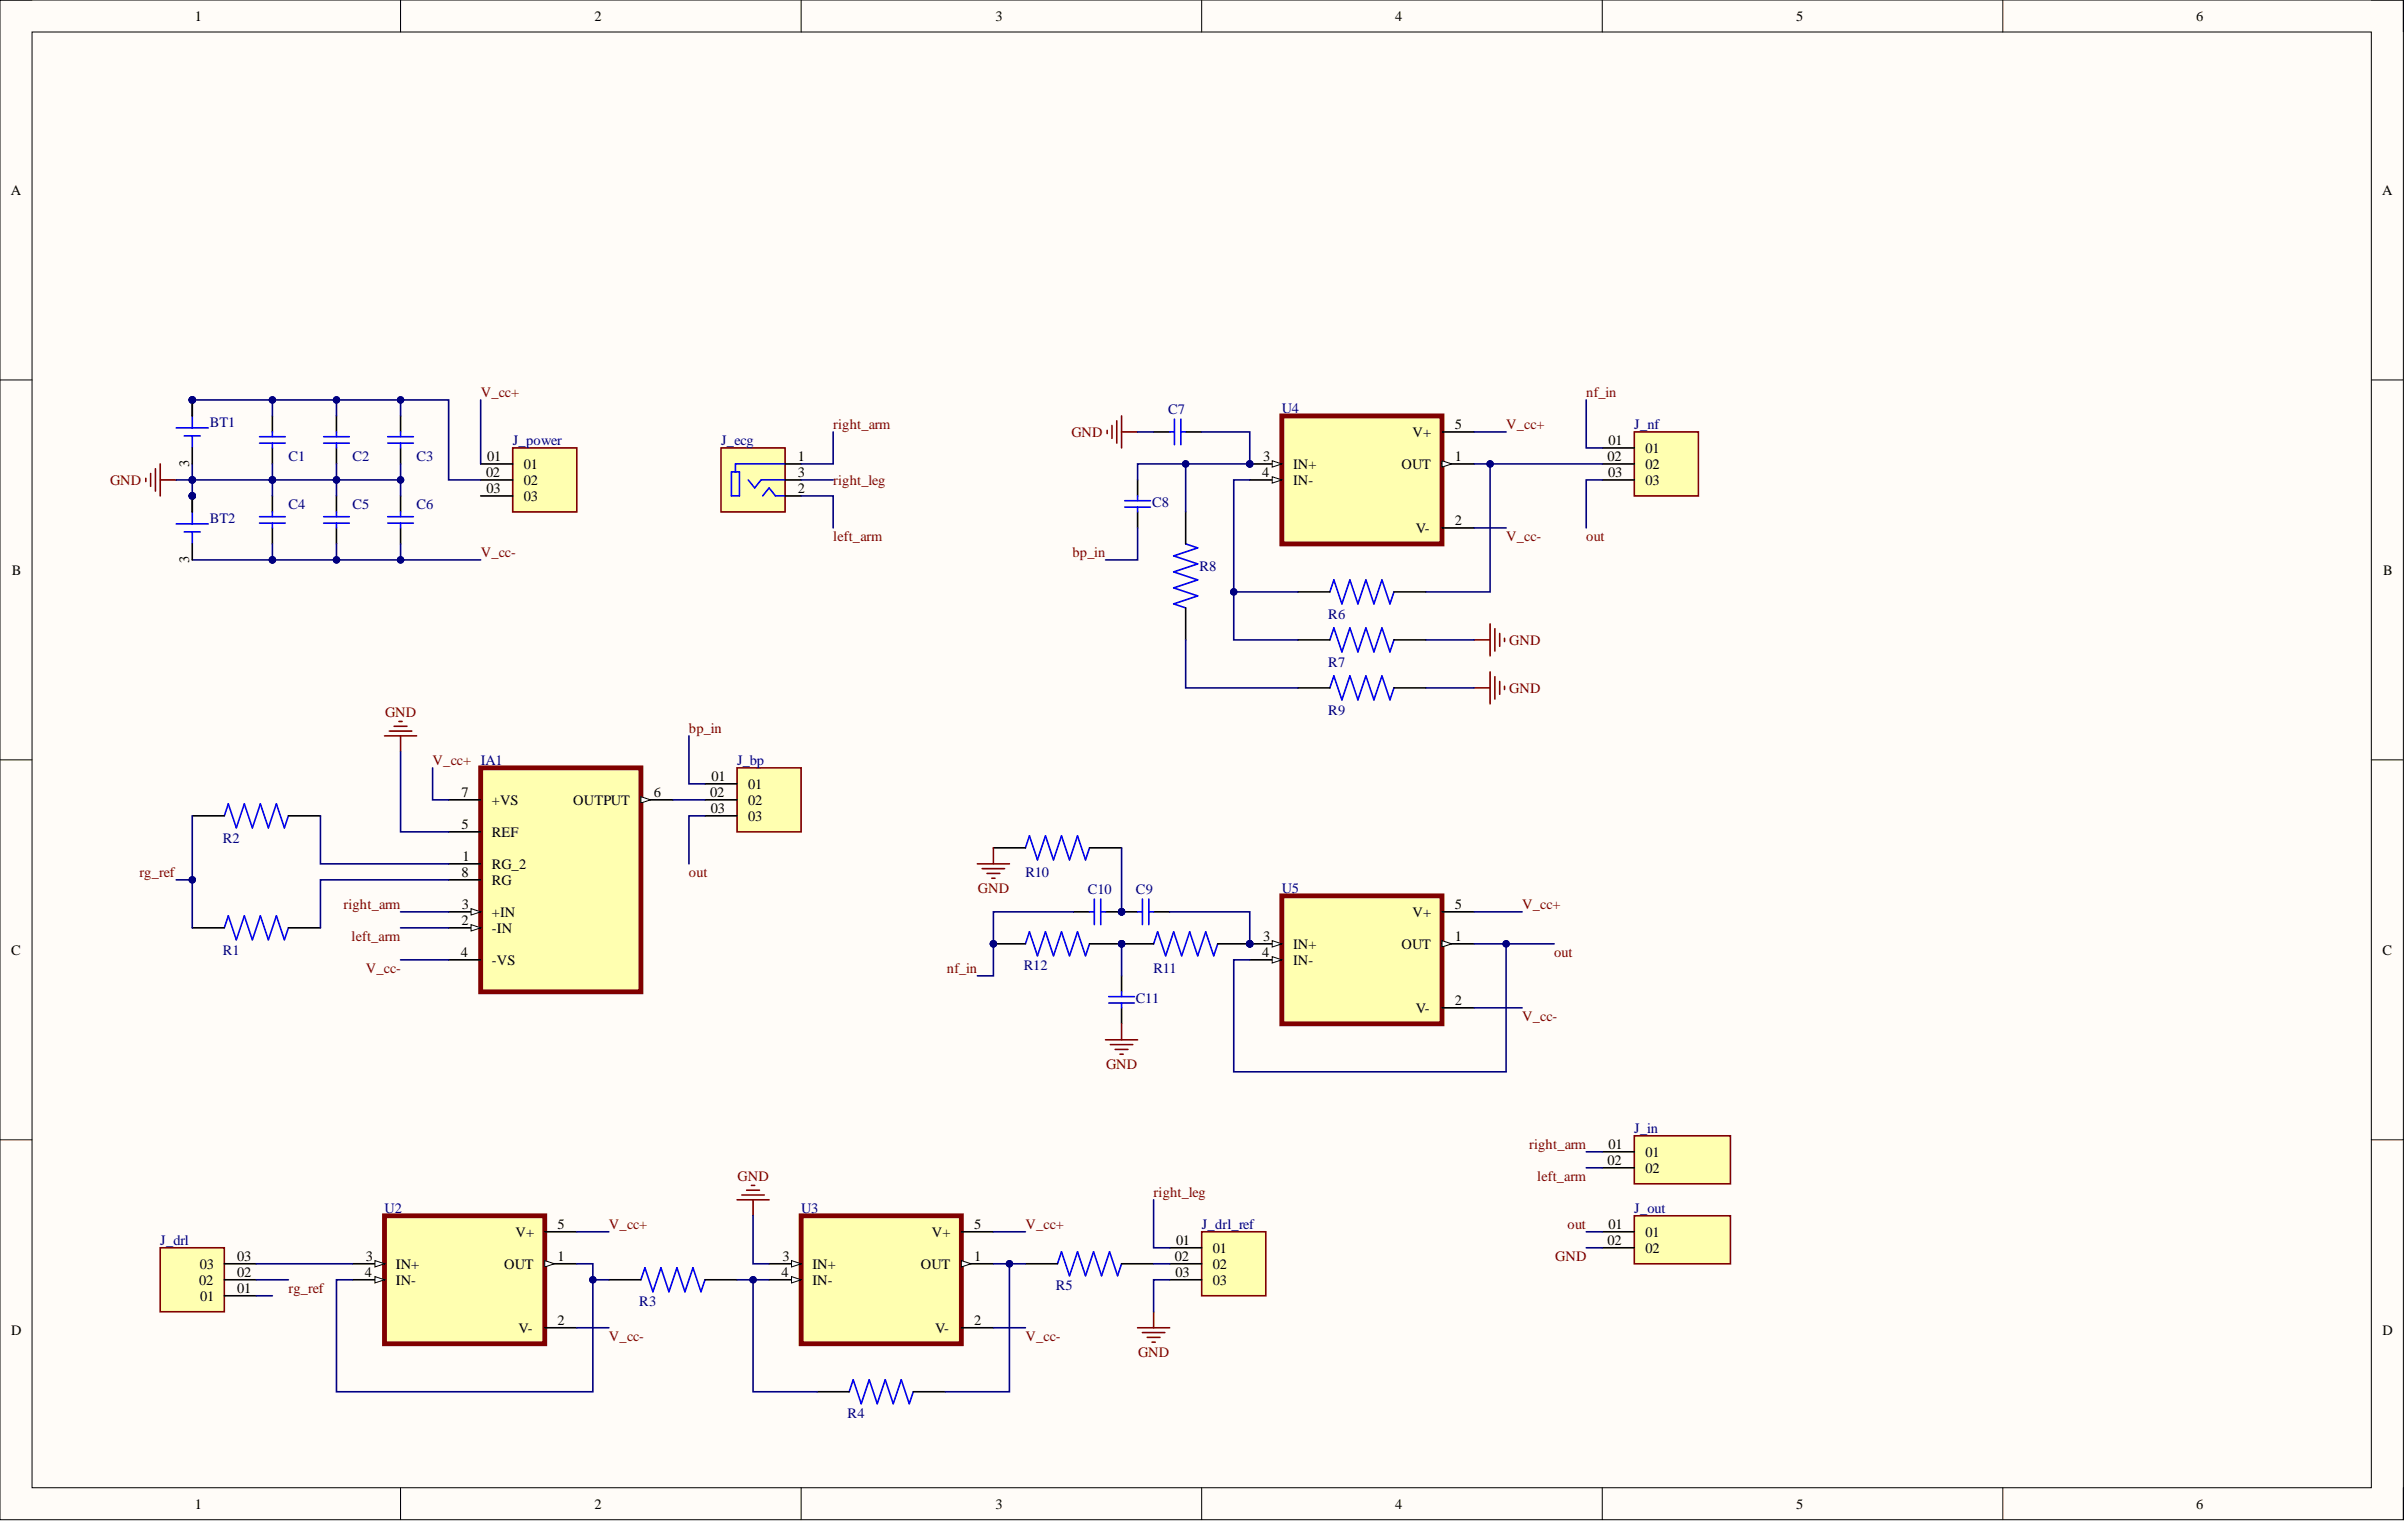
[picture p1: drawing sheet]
<svg xmlns="http://www.w3.org/2000/svg" width="381mm" height="241mm" viewBox="0 0 381 241" stroke-linecap="round" stroke-linejoin="round" font-family="sans-serif">
<defs><g id="words">
<g font-size="2.3">
<text x="30.8" y="3.3">1</text>
<text x="94.1" y="3.3">2</text>
<text x="157.5" y="3.3">3</text>
<text x="220.7" y="3.3">4</text>
<text x="284.2" y="3.3">5</text>
<text x="347.5" y="3.3">6</text>
<text x="1.7" y="30.8">A</text>
<text x="376.9" y="30.8">A</text>
<text x="223.5" y="69.1">V+</text>
<text x="230.2" y="67.8">5</text>
<text x="254.5" y="70.4">01</text>
<text x="260.4" y="71.6">01</text>
<text x="29.9" y="73.8" transform="rotate(-90 29.9 73.8)">3</text>
<text x="76.9" y="75.4">02</text>
<text x="77" y="78">03</text>
<text x="77.1" y="72.9">01</text>
<text x="82.9" y="74.2">01</text>
<text x="82.9" y="76.7">02</text>
<text x="126.2" y="72.9">1</text>
<text x="126.2" y="75.4">3</text>
<text x="126.2" y="78">2</text>
<text x="199.7" y="75.4">4</text>
<text x="199.9" y="72.9">3</text>
<text x="204.6" y="74.2">IN+</text>
<text x="204.6" y="76.7">IN-</text>
<text x="221.7" y="74.2">OUT</text>
<text x="230.2" y="72.9">1</text>
<text x="254.4" y="72.9">02</text>
<text x="254.4" y="75.4">03</text>
<text x="260.4" y="74.2">02</text>
<text x="260.4" y="76.7">03</text>
<text x="82.9" y="79.2">03</text>
<text x="230.2" y="83">2</text>
<text x="29.9" y="89" transform="rotate(-90 29.9 89)">3</text>
<text x="224" y="84.3">V-</text>
<text x="1.9" y="91">B</text>
<text x="377.1" y="91">B</text>
<text x="112.6" y="123.5">01</text>
<text x="118.4" y="124.8">01</text>
<text x="73" y="126.1">7</text>
<text x="73" y="131.1">5</text>
<text x="77.8" y="127.3">+VS</text>
<text x="90.7" y="127.3">OUTPUT</text>
<text x="103.4" y="126.1">6</text>
<text x="112.4" y="126.1">02</text>
<text x="112.5" y="128.6">03</text>
<text x="118.4" y="127.3">02</text>
<text x="118.4" y="129.9">03</text>
<text x="73.2" y="136.2">1</text>
<text x="77.8" y="132.4">REF</text>
<text x="77.8" y="137.4">RG_2</text>
<text x="73" y="138.7">8</text>
<text x="73.1" y="143.8">3</text>
<text x="77.8" y="140">RG</text>
<text x="230.2" y="143.8">5</text>
<text x="73" y="146.3">2</text>
<text x="77.8" y="145">+IN</text>
<text x="77.8" y="147.6">-IN</text>
<text x="199.9" y="148.8">3</text>
<text x="223.5" y="145">V+</text>
<text x="230.2" y="148.8">1</text>
<text x="1.8" y="151">C</text>
<text x="72.9" y="151.4">4</text>
<text x="77.8" y="152.6">-VS</text>
<text x="199.7" y="151.4">4</text>
<text x="204.6" y="150.1">IN+</text>
<text x="204.6" y="152.6">IN-</text>
<text x="221.7" y="150.1">OUT</text>
<text x="377" y="151">C</text>
<text x="224" y="160.2">V-</text>
<text x="230.2" y="159">2</text>
<text x="254.4" y="184.3">02</text>
<text x="254.5" y="181.7">01</text>
<text x="260.4" y="183">01</text>
<text x="260.4" y="185.5">02</text>
<text x="81.5" y="195.7">V+</text>
<text x="88.2" y="194.4">5</text>
<text x="147.5" y="195.7">V+</text>
<text x="154.1" y="194.4">5</text>
<text x="186.1" y="196.9">01</text>
<text x="254.4" y="196.9">02</text>
<text x="254.5" y="194.4">01</text>
<text x="260.4" y="195.7">01</text>
<text x="31.5" y="203.3">02</text>
<text x="31.6" y="200.7">03</text>
<text x="37.5" y="202">02</text>
<text x="37.5" y="199.5">03</text>
<text x="57.7" y="202">4</text>
<text x="57.9" y="199.5">3</text>
<text x="62.6" y="200.7">IN+</text>
<text x="62.6" y="203.3">IN-</text>
<text x="79.8" y="200.7">OUT</text>
<text x="88.2" y="199.5">1</text>
<text x="123.6" y="202">4</text>
<text x="123.8" y="199.5">3</text>
<text x="128.5" y="200.7">IN+</text>
<text x="128.5" y="203.3">IN-</text>
<text x="145.7" y="200.7">OUT</text>
<text x="154.1" y="199.5">1</text>
<text x="185.9" y="199.5">02</text>
<text x="186" y="202">03</text>
<text x="191.9" y="198.2">01</text>
<text x="191.9" y="200.7">02</text>
<text x="191.9" y="203.3">03</text>
<text x="260.4" y="198.2">02</text>
<text x="31.7" y="205.8">01</text>
<text x="37.5" y="204.5">01</text>
<text x="88.2" y="209.6">2</text>
<text x="154.1" y="209.6">2</text>
<text x="1.8" y="211.2">D</text>
<text x="82.1" y="210.9">V-</text>
<text x="148" y="210.9">V-</text>
<text x="377" y="211.2">D</text>
<text x="30.8" y="238.7">1</text>
<text x="94.1" y="238.7">2</text>
<text x="157.5" y="238.7">3</text>
<text x="220.7" y="238.7">4</text>
<text x="284.2" y="238.7">5</text>
<text x="347.5" y="238.7">6</text>
</g>
<g font-size="2.3" fill="#800000">
<text x="76.1" y="62.8">V_cc+</text>
<text x="251" y="62.8">nf_in</text>
<text x="131.8" y="67.8">right_arm</text>
<text x="169.5" y="69.1">GND</text>
<text x="238.3" y="67.8">V_cc+</text>
<text x="17.4" y="76.7">GND</text>
<text x="131.8" y="76.7">right_leg</text>
<text x="76.1" y="88.1">V_cc-</text>
<text x="131.8" y="85.6">left_arm</text>
<text x="169.7" y="88.1">bp_in</text>
<text x="238.3" y="85.6">V_cc-</text>
<text x="251" y="85.6">out</text>
<text x="238.8" y="102">GND</text>
<text x="60.9" y="113.4">GND</text>
<text x="238.8" y="109.6">GND</text>
<text x="109" y="115.9">bp_in</text>
<text x="68.4" y="121">V_cc+ IA1</text>
<text x="22.1" y="138.7">rg_ref</text>
<text x="54.3" y="143.8">right_arm</text>
<text x="109" y="138.7">out</text>
<text x="154.7" y="141.2">GND</text>
<text x="240.8" y="143.8">V_cc+</text>
<text x="55.6" y="148.8">left_arm</text>
<text x="57.9" y="153.9">V_cc-</text>
<text x="149.8" y="153.9">nf_in</text>
<text x="245.9" y="151.4">out</text>
<text x="240.8" y="161.5">V_cc-</text>
<text x="175" y="169.1">GND</text>
<text x="241.9" y="181.7">right_arm</text>
<text x="116.7" y="186.8">GND</text>
<text x="182.5" y="189.3">right_leg</text>
<text x="243.2" y="186.8">left_arm</text>
<text x="96.3" y="194.4">V_cc+</text>
<text x="162.2" y="194.4">V_cc+</text>
<text x="248" y="194.4">out</text>
<text x="246.1" y="199.5">GND</text>
<text x="45.6" y="204.5">rg_ref</text>
<text x="96.3" y="212.1">V_cc-</text>
<text x="162.2" y="212.1">V_cc-</text>
<text x="180.1" y="214.6">GND</text>
</g>
<g font-size="2.3" fill="#000080">
<text x="184.8" y="65.6">C7</text>
<text x="202.8" y="65.3">U4</text>
<text x="33.2" y="67.6">BT1</text>
<text x="81.1" y="70.4">J_power</text>
<text x="114.1" y="70.4">J_ecg</text>
<text x="258.6" y="67.8">J_nf</text>
<text x="45.6" y="72.9">C1</text>
<text x="55.8" y="72.9">C2</text>
<text x="65.9" y="72.9">C3</text>
<text x="33.2" y="82.8">BT2</text>
<text x="45.6" y="80.5">C4</text>
<text x="55.8" y="80.5">C5</text>
<text x="65.9" y="80.5">C6</text>
<text x="182.3" y="80.2">C8</text>
<text x="189.8" y="90.4">R8</text>
<text x="210.2" y="97.9">R6</text>
<text x="210.2" y="105.5">R7</text>
<text x="210.2" y="113.1">R9</text>
<text x="116.6" y="121">J_bp</text>
<text x="35.2" y="133.3">R2</text>
<text x="162.2" y="138.7">R10</text>
<text x="172.1" y="141.5">C10</text>
<text x="179.7" y="141.5">C9</text>
<text x="202.8" y="141.2">U5</text>
<text x="35.2" y="151">R1</text>
<text x="162" y="153.6">R12</text>
<text x="182.5" y="153.9">R11</text>
<text x="179.7" y="158.7">C11</text>
<text x="258.6" y="179.2">J_in</text>
<text x="60.8" y="191.9">U2</text>
<text x="126.8" y="191.9">U3</text>
<text x="258.6" y="191.9">J_out</text>
<text x="25.4" y="196.9">J_drl</text>
<text x="190.1" y="194.4">J_drl_ref</text>
<text x="101.2" y="206.7">R3</text>
<text x="167.1" y="204.2">R5</text>
<text x="134.1" y="224.4">R4</text>
</g>
</g></defs>
<path d="M0 0h380.3v240.5h-380.3z" fill-rule="evenodd" fill="#fffcf8"/>
<path d="M0 0h380.3v240.5h-380.3z" fill="none" stroke="#000" stroke-width=".16"/>
<path d="M5.1 5.1h370.1v230.3h-370.1z" fill-rule="evenodd" fill="#fffcf8"/>
<g fill="none" stroke="#000" stroke-width=".16">
<path d="M0 0h5.1M5.1 5.1h370.1v230.3h-370.1zM63.4 0v5.1M126.8 0v5.1M190.1 0v5.1M253.5 0v5.1M316.9 0v5.1M375.2 0h5.1v5.1M0 60.1h5.1M375.2 60.1h5.1M0 120.2h5.1M375.2 120.2h5.1"/>
<path d="M0 180.3h5.1M375.2 180.3h5.1M63.4 235.4v5.1M126.8 235.4v5.1M190.1 235.4v5.1M253.5 235.4v5.1M316.9 235.4v5.1M380.3 235.4v5.1"/>
</g>
<path d="M23.1 75.7v.5M23.8 74.9v2.1M24.6 74.2v3.5M25.4 73.4v5.1M25.4 75.9h2.5" fill="none" stroke="#800000" stroke-width=".25"/>
<path d="M43.1 65.8v2.5M43.1 70.9v2.5M43.1 78.5v2.5M53.2 65.8v2.5M53.2 70.9v2.5M53.2 78.5v2.5M63.4 65.8v2.5M63.4 70.9v2.5M63.4 78.5v2.5M43.1 83.5v2.6M53.2 83.5v2.6M63.4 83.5v2.6" fill="none" stroke="#000" stroke-width=".25"/>
<g fill="none" stroke="#00f" stroke-width=".25">
<path d="M41.1 69.1h4M41.1 70.1h4M43.1 68.3v.8M43.1 70.1v.8M51.2 69.1h4.1M51.2 70.1h4.1M53.2 68.3v.8M53.2 70.1v.8M61.4 69.1h4M61.4 70.1h4M63.4 68.3v.8M63.4 70.1v.8"/>
<path d="M41.1 81.8h4M41.1 82.8h4M43.1 81v.8M43.1 82.8v.7M51.2 81.8h4.1M51.2 82.8h4.1M53.2 81v.8M53.2 82.8v.7M61.4 81.8h4M61.4 82.8h4M63.4 81v.8M63.4 82.8v.7"/>
</g>
<path d="M76.1 121.5h25.3v35.4h-25.3z" fill-rule="evenodd" fill="#ffffb0"/>
<path d="M76.1 121.5h25.3v35.4h-25.3z" fill="none" stroke="#800000" stroke-width=".76"/>
<path d="M71 126.6h5.1M71 131.6h5.1M71 136.7h5.1M71 139.2h5.1M71 144.3h5.1" fill="none" stroke="#000" stroke-width=".25"/>
<path d="M74.5 143.8l1.6 .5-1.6 .5z" fill="#f8fcff"/>
<path d="M74.5 143.8l1.6 .5-1.6 .5z" fill="none" stroke="#000" stroke-width=".16"/>
<path d="M71 146.8h5.1" fill="none" stroke="#000" stroke-width=".25"/>
<path d="M74.5 146.3l1.6 .5-1.6 .5z" fill="#f8fcff"/>
<path d="M74.5 146.3l1.6 .5-1.6 .5z" fill="none" stroke="#000" stroke-width=".16"/>
<path d="M101.4 126.6h5.1M71 151.9h5.1" fill="none" stroke="#000" stroke-width=".25"/>
<path d="M101.4 126.1l1.5 .5-1.5 .5z" fill="#f8fcff"/>
<path d="M101.4 126.1l1.5 .5-1.5 .5z" fill="none" stroke="#000" stroke-width=".16"/>
<path d="M258.6 192.4h15.2v7.6h-15.2z" fill-rule="evenodd" fill="#ffffb0"/>
<path d="M258.6 192.4h15.2v7.6h-15.2z" fill="none" stroke="#800000" stroke-width=".25"/>
<path d="M253.5 194.9h5.1M253.5 197.4h5.1" fill="none" stroke="#000" stroke-width=".25"/>
<path d="M60.8 192.4h25.4v20.2h-25.4z" fill-rule="evenodd" fill="#ffffb0"/>
<path d="M60.8 192.4h25.4v20.2h-25.4z" fill="none" stroke="#800000" stroke-width=".76"/>
<path d="M55.8 200h5" fill="none" stroke="#000" stroke-width=".25"/>
<path d="M59.3 199.5l1.5 .5-1.5 .5z" fill="#f8fcff"/>
<path d="M59.3 199.5l1.5 .5-1.5 .5z" fill="none" stroke="#000" stroke-width=".16"/>
<path d="M55.8 202.5h5" fill="none" stroke="#000" stroke-width=".25"/>
<path d="M59.3 202l1.5 .5-1.5 .5z" fill="#f8fcff"/>
<path d="M59.3 202l1.5 .5-1.5 .5z" fill="none" stroke="#000" stroke-width=".16"/>
<path d="M86.2 194.9h5.1M86.2 200h5.1" fill="none" stroke="#000" stroke-width=".25"/>
<path d="M86.2 199.5l1.5 .5-1.5 .5z" fill="#f8fcff"/>
<path d="M86.2 199.5l1.5 .5-1.5 .5z" fill="none" stroke="#000" stroke-width=".16"/>
<path d="M86.2 210.1h5.1" fill="none" stroke="#000" stroke-width=".25"/>
<path d="M114.1 70.9h10.1v10.1h-10.1z" fill-rule="evenodd" fill="#ffffb0"/>
<path d="M114.1 70.9h10.1v10.1h-10.1zM60.8 116.4h5.1M61.6 115.7h3.6M62.4 114.9h2M63.1 114.2h.5M63.4 116.4v2.6" fill="none" stroke="#800000" stroke-width=".25"/>
<path d="M115.7 74.7h1.3v3.8h-1.3zM118.4 75.9l1 1.3 1-1.3h3.8M120.7 78.5l1-1.3 1 1.3h1.5M124.2 73.4h-7.8v1.3M35.5 129.1l.6-1.9 1.3 3.8 1.3-3.8 1.2 3.8 1.3-3.8 1.3 3.8 1.2-3.8 1.3 3.8 .6-1.9M101.4 202.5l.6-1.9 1.3 3.8 1.3-3.8 1.2 3.8 1.3-3.8 1.3 3.8 1.2-3.8 1.3 3.8 .6-1.9" fill="none" stroke="#00f" stroke-width=".25"/>
<path d="M124.2 73.4h2.6M124.2 75.9h2.6M124.2 78.5h2.6M30.4 129.1h5.1M45.6 129.1h5.1M96.3 202.5h5.1M111.5 202.5h5.1" fill="none" stroke="#000" stroke-width=".25"/>
<path d="M126.8 192.4h25.3v20.2h-25.3z" fill-rule="evenodd" fill="#ffffb0"/>
<path d="M126.8 192.4h25.3v20.2h-25.3z" fill="none" stroke="#800000" stroke-width=".76"/>
<path d="M121.7 200h5.1" fill="none" stroke="#000" stroke-width=".25"/>
<path d="M125.2 199.5l1.6 .5-1.6 .5z" fill="#f8fcff"/>
<path d="M125.2 199.5l1.6 .5-1.6 .5z" fill="none" stroke="#000" stroke-width=".16"/>
<path d="M121.7 202.5h5.1" fill="none" stroke="#000" stroke-width=".25"/>
<path d="M125.2 202l1.6 .5-1.6 .5z" fill="#f8fcff"/>
<path d="M125.2 202l1.6 .5-1.6 .5z" fill="none" stroke="#000" stroke-width=".16"/>
<path d="M152.1 194.9h5.1M152.1 200h5.1" fill="none" stroke="#000" stroke-width=".25"/>
<path d="M152.1 199.5l1.5 .5-1.5 .5z" fill="#f8fcff"/>
<path d="M152.1 199.5l1.5 .5-1.5 .5z" fill="none" stroke="#000" stroke-width=".16"/>
<path d="M162.2 200h5.1M177.5 200h5M152.1 210.1h5.1M129.3 220.2h5.1M144.5 220.2h5.1" fill="none" stroke="#000" stroke-width=".25"/>
<path d="M116.6 189.8h5.1M117.4 189.1h3.5M118.1 188.3h2.1M118.9 187.6h.5M119.2 189.8v2.6" fill="none" stroke="#800000" stroke-width=".25"/>
<path d="M167.3 200l.7-1.9 1.2 3.8 1.3-3.8 1.3 3.8 1.2-3.8 1.3 3.8 1.3-3.8 1.2 3.8 .7-1.9M134.4 220.2l.6-1.9 1.3 3.8 1.2-3.8 1.3 3.8 1.3-3.8 1.2 3.8 1.3-3.8 1.3 3.8 .6-1.9" fill="none" stroke="#00f" stroke-width=".25"/>
<path d="M190.1 194.9h10.2v10.1h-10.2z" fill-rule="evenodd" fill="#ffffb0"/>
<path d="M190.1 194.9h10.2v10.1h-10.2zM180 210.1h5.1M180.8 210.9h3.5M181.5 211.6h2M182.3 212.4h.5M182.5 207.6v2.5" fill="none" stroke="#800000" stroke-width=".25"/>
<path d="M30.4 146.8h5.1M45.6 146.8h5.1M185.1 197.4h5M185.1 200h5M185.1 202.5h5" fill="none" stroke="#000" stroke-width=".25"/>
<path d="M35.5 146.8l.6-1.9 1.3 3.8 1.3-3.8 1.2 3.8 1.3-3.8 1.3 3.8 1.2-3.8 1.3 3.8 .6-1.9" fill="none" stroke="#00f" stroke-width=".25"/>
<circle cx="177.5" cy="149.3" r=".51" fill="#000080"/>
<circle cx="177.5" cy="149.3" r=".51" fill="none" stroke="#000080" stroke-width=".16"/>
<circle cx="157.2" cy="149.3" r=".51" fill="#000080"/>
<circle cx="157.2" cy="149.3" r=".51" fill="none" stroke="#000080" stroke-width=".16"/>
<path d="M162.2 149.3l.7-1.9 1.2 3.8 1.3-3.8 1.3 3.8 1.3-3.8 1.2 3.8 1.3-3.8 1.3 3.8 .6-1.9" fill="none" stroke="#00f" stroke-width=".25"/>
<path d="M172.4 149.3h5.1" fill="none" stroke="#000" stroke-width=".25"/>
<circle cx="177.5" cy="149.3" r=".51" fill="#000080"/>
<circle cx="177.5" cy="149.3" r=".51" fill="none" stroke="#000080" stroke-width=".16"/>
<path d="M157.2 149.3h5" fill="none" stroke="#000" stroke-width=".25"/>
<circle cx="157.2" cy="149.3" r=".51" fill="#000080"/>
<circle cx="157.2" cy="149.3" r=".51" fill="none" stroke="#000080" stroke-width=".16"/>
<circle cx="197.7" cy="149.3" r=".51" fill="#000080"/>
<circle cx="197.7" cy="149.3" r=".51" fill="none" stroke="#000080" stroke-width=".16"/>
<circle cx="177.5" cy="149.3" r=".51" fill="#000080"/>
<circle cx="177.5" cy="149.3" r=".51" fill="none" stroke="#000080" stroke-width=".16"/>
<path d="M182.5 149.3l.7-1.9 1.2 3.8 1.3-3.8 1.3 3.8 1.2-3.8 1.3 3.8 1.3-3.8 1.2 3.8 .7-1.9" fill="none" stroke="#00f" stroke-width=".25"/>
<path d="M192.7 149.3h5" fill="none" stroke="#000" stroke-width=".25"/>
<circle cx="197.7" cy="149.3" r=".51" fill="#000080"/>
<circle cx="197.7" cy="149.3" r=".51" fill="none" stroke="#000080" stroke-width=".16"/>
<path d="M177.5 149.3h5" fill="none" stroke="#000" stroke-width=".25"/>
<circle cx="177.5" cy="149.3" r=".51" fill="#000080"/>
<circle cx="177.5" cy="149.3" r=".51" fill="none" stroke="#000080" stroke-width=".16"/>
<path d="M177.5 154.4v2.5M177.5 159.5v2.5" fill="none" stroke="#000" stroke-width=".25"/>
<path d="M175.4 158.7h4.1M175.4 157.7h4.1M177.5 156.9v.8M177.5 158.7v.8" fill="none" stroke="#00f" stroke-width=".25"/>
<path d="M174.9 164.5h5.1M175.7 165.3h3.5M176.4 166h2.1M177.2 166.8h.5M177.5 162v2.5" fill="none" stroke="#800000" stroke-width=".25"/>
<circle cx="197.7" cy="149.3" r=".51" fill="#000080"/>
<circle cx="197.7" cy="149.3" r=".51" fill="none" stroke="#000080" stroke-width=".16"/>
<path d="M202.8 141.7h25.4v20.3h-25.4z" fill-rule="evenodd" fill="#ffffb0"/>
<path d="M202.8 141.7h25.4v20.3h-25.4z" fill="none" stroke="#800000" stroke-width=".76"/>
<path d="M197.7 149.3h5.1" fill="none" stroke="#000" stroke-width=".25"/>
<path d="M201.3 148.8l1.5 .5-1.5 .5z" fill="#f8fcff"/>
<path d="M201.3 148.8l1.5 .5-1.5 .5z" fill="none" stroke="#000" stroke-width=".16"/>
<circle cx="197.7" cy="149.3" r=".51" fill="#000080"/>
<circle cx="197.7" cy="149.3" r=".51" fill="none" stroke="#000080" stroke-width=".16"/>
<path d="M197.7 151.9h5.1" fill="none" stroke="#000" stroke-width=".25"/>
<path d="M201.3 151.4l1.5 .5-1.5 .5z" fill="#f8fcff"/>
<path d="M201.3 151.4l1.5 .5-1.5 .5z" fill="none" stroke="#000" stroke-width=".16"/>
<path d="M228.2 144.3h5M228.2 149.3h5" fill="none" stroke="#000" stroke-width=".25"/>
<path d="M228.2 148.8l1.5 .5-1.5 .5z" fill="#f8fcff"/>
<path d="M228.2 148.8l1.5 .5-1.5 .5z" fill="none" stroke="#000" stroke-width=".16"/>
<path d="M157.2 134.2h5M172.4 134.2h5.1M228.2 159.5h5" fill="none" stroke="#000" stroke-width=".25"/>
<path d="M162.2 134.2l.7-1.9 1.2 3.8 1.3-3.8 1.3 3.8 1.3-3.8 1.2 3.8 1.3-3.8 1.3 3.8 .6-1.9" fill="none" stroke="#00f" stroke-width=".25"/>
<circle cx="177.5" cy="144.3" r=".51" fill="#000080"/>
<circle cx="177.5" cy="144.3" r=".51" fill="none" stroke="#000080" stroke-width=".16"/>
<path d="M174.9 144.3h2.6" fill="none" stroke="#000" stroke-width=".25"/>
<circle cx="177.5" cy="144.3" r=".51" fill="#000080"/>
<circle cx="177.5" cy="144.3" r=".51" fill="none" stroke="#000080" stroke-width=".16"/>
<path d="M169.9 144.3h2.5" fill="none" stroke="#000" stroke-width=".25"/>
<path d="M172.4 144.3h.7M173.1 142.3v4M174.2 142.3v4M174.2 144.3h.7" fill="none" stroke="#00f" stroke-width=".25"/>
<circle cx="177.5" cy="144.3" r=".51" fill="#000080"/>
<circle cx="177.5" cy="144.3" r=".51" fill="none" stroke="#000080" stroke-width=".16"/>
<path d="M177.5 144.3h2.5M182.5 144.3h2.6" fill="none" stroke="#000" stroke-width=".25"/>
<circle cx="177.5" cy="144.3" r=".51" fill="#000080"/>
<circle cx="177.5" cy="144.3" r=".51" fill="none" stroke="#000080" stroke-width=".16"/>
<path d="M180 144.3h.8M180.8 142.3v4M181.8 142.3v4M181.8 144.3h.7" fill="none" stroke="#00f" stroke-width=".25"/>
<path d="M154.6 136.7h5.1M155.4 137.4h3.6M156.2 138.2h2M156.9 139h.5M157.2 134.2v2.5" fill="none" stroke="#800000" stroke-width=".25"/>
<circle cx="197.7" cy="73.4" r=".51" fill="#000080"/>
<circle cx="197.7" cy="73.4" r=".51" fill="none" stroke="#000080" stroke-width=".16"/>
<path d="M202.8 65.8h25.4v20.3h-25.4z" fill-rule="evenodd" fill="#ffffb0"/>
<path d="M202.8 65.8h25.4v20.3h-25.4z" fill="none" stroke="#800000" stroke-width=".76"/>
<path d="M197.7 73.4h5.1" fill="none" stroke="#000" stroke-width=".25"/>
<path d="M201.3 72.9l1.5 .5-1.5 .5z" fill="#f8fcff"/>
<path d="M201.3 72.9l1.5 .5-1.5 .5z" fill="none" stroke="#000" stroke-width=".16"/>
<circle cx="197.7" cy="73.4" r=".51" fill="#000080"/>
<circle cx="197.7" cy="73.4" r=".51" fill="none" stroke="#000080" stroke-width=".16"/>
<path d="M197.7 75.9h5.1" fill="none" stroke="#000" stroke-width=".25"/>
<path d="M201.3 75.4l1.5 .5-1.5 .5z" fill="#f8fcff"/>
<path d="M201.3 75.4l1.5 .5-1.5 .5z" fill="none" stroke="#000" stroke-width=".16"/>
<path d="M228.2 68.3h5M228.2 73.4h5" fill="none" stroke="#000" stroke-width=".25"/>
<path d="M228.2 72.9l1.5 .5-1.5 .5z" fill="#f8fcff"/>
<path d="M228.2 72.9l1.5 .5-1.5 .5z" fill="none" stroke="#000" stroke-width=".16"/>
<g fill="none" stroke="#000" stroke-width=".25">
<path d="M180 75.9v2.6M182.5 68.3h2.6M187.6 68.3h2.5M180 81v2.5M187.6 81v5.1M187.6 96.2v5M205.3 93.7h5.1M220.6 93.7h5M228.2 83.5h5M205.3 101.2h5.1M205.3 108.8h5.1M220.6 101.2h5"/>
<path d="M220.6 108.8h5"/>
</g>
<path d="M178 79.2h4M180 78.5v.7M185.1 68.3h.7M185.8 66.3v4.1M186.8 66.3v4.1M186.8 68.3h.8M178 80.2h4M180 80.2v.8M187.6 86.1l1.9 .6-3.8 1.3 3.8 1.2-3.8 1.3 3.8 1.3-3.8 1.2 3.8 1.3-3.8 1.3 1.9 .6M210.4 93.7l.6-1.9 1.3 3.8 1.3-3.8 1.3 3.8 1.2-3.8 1.3 3.8 1.3-3.8 1.2 3.8 .7-1.9M210.4 101.2l.6-1.8 1.3 3.7 1.3-3.7 1.3 3.7 1.2-3.7 1.3 3.7 1.3-3.7 1.2 3.7 .7-1.9M210.4 108.8l.6-1.9 1.3 3.8 1.3-3.8 1.3 3.8 1.2-3.8 1.3 3.8 1.3-3.8 1.2 3.8 .7-1.9" fill="none" stroke="#00f" stroke-width=".25"/>
<g fill="none" stroke="#800000" stroke-width=".25">
<path d="M175.2 68.1v.5M175.9 67.3v2.1M176.7 66.6v3.5M177.5 65.8v5.1M177.5 68.3h2.5M235.8 98.7v5.1M236.5 99.5v3.5M233.2 101.2h2.6M233.2 108.8h2.6M235.8 106.3v5.1M236.5 107.1v3.5M237.3 100.2v2.1"/>
<path d="M237.3 107.8v2.1M238 101v.5M238 108.6v.5"/>
</g>
<path d="M258.6 179.7h15.2v7.6h-15.2z" fill-rule="evenodd" fill="#ffffb0"/>
<path d="M258.6 179.7h15.2v7.6h-15.2z" fill="none" stroke="#800000" stroke-width=".25"/>
<path d="M253.5 182.2h5.1M253.5 184.8h5.1" fill="none" stroke="#000" stroke-width=".25"/>
<path d="M116.6 121.5h10.2v10.1h-10.2z" fill-rule="evenodd" fill="#ffffb0"/>
<path d="M116.6 121.5h10.2v10.1h-10.2z" fill="none" stroke="#800000" stroke-width=".25"/>
<path d="M111.5 124h5.1M111.5 126.6h5.1M111.5 129.1h5.1" fill="none" stroke="#000" stroke-width=".25"/>
<path d="M25.4 197.4h10.1v10.2h-10.1z" fill-rule="evenodd" fill="#ffffb0"/>
<path d="M25.4 197.4h10.1v10.2h-10.1z" fill="none" stroke="#800000" stroke-width=".25"/>
<path d="M35.5 200h5.1M35.5 205h5.1M35.5 202.5h5.1" fill="none" stroke="#000" stroke-width=".25"/>
<path d="M258.6 68.3h10.1v10.2h-10.1z" fill-rule="evenodd" fill="#ffffb0"/>
<path d="M258.6 68.3h10.1v10.2h-10.1z" fill="none" stroke="#800000" stroke-width=".25"/>
<path d="M253.5 70.9h5.1M253.5 73.4h5.1M253.5 75.9h5.1" fill="none" stroke="#000" stroke-width=".25"/>
<path d="M81.1 70.9h10.2v10.1h-10.2z" fill-rule="evenodd" fill="#ffffb0"/>
<path d="M81.1 70.9h10.2v10.1h-10.2z" fill="none" stroke="#800000" stroke-width=".25"/>
<path d="M76.1 73.4h5M76.1 75.9h5M76.1 78.5h5" fill="none" stroke="#000" stroke-width=".25"/>
<path d="M53.2 75.9v2.6" fill="none" stroke="#000080" stroke-width=".25"/>
<circle cx="53.2" cy="75.9" r=".51" fill="#000080"/>
<circle cx="53.2" cy="75.9" r=".51" fill="none" stroke="#000080" stroke-width=".16"/>
<path d="M43.1 73.4v2.5" fill="none" stroke="#000080" stroke-width=".25"/>
<circle cx="43.1" cy="75.9" r=".51" fill="#000080"/>
<circle cx="43.1" cy="75.9" r=".51" fill="none" stroke="#000080" stroke-width=".16"/>
<path d="M53.2 73.4v2.5" fill="none" stroke="#000080" stroke-width=".25"/>
<circle cx="53.2" cy="75.9" r=".51" fill="#000080"/>
<circle cx="53.2" cy="75.9" r=".51" fill="none" stroke="#000080" stroke-width=".16"/>
<path d="M63.4 73.4v2.5h-20.3" fill="none" stroke="#000080" stroke-width=".25"/>
<circle cx="43.1" cy="75.9" r=".51" fill="#000080"/>
<circle cx="43.1" cy="75.9" r=".51" fill="none" stroke="#000080" stroke-width=".16"/>
<circle cx="53.2" cy="75.9" r=".51" fill="#000080"/>
<circle cx="53.2" cy="75.9" r=".51" fill="none" stroke="#000080" stroke-width=".16"/>
<circle cx="63.4" cy="75.9" r=".51" fill="#000080"/>
<circle cx="63.4" cy="75.9" r=".51" fill="none" stroke="#000080" stroke-width=".16"/>
<path d="M63.4 75.9v2.6" fill="none" stroke="#000080" stroke-width=".25"/>
<circle cx="63.4" cy="75.9" r=".51" fill="#000080"/>
<circle cx="63.4" cy="75.9" r=".51" fill="none" stroke="#000080" stroke-width=".16"/>
<path d="M30.4 88.6h12.7" fill="none" stroke="#000080" stroke-width=".25"/>
<circle cx="43.1" cy="88.6" r=".51" fill="#000080"/>
<circle cx="43.1" cy="88.6" r=".51" fill="none" stroke="#000080" stroke-width=".16"/>
<path d="M63.4 119v12.6h7.6M68.4 121.5v5.1h2.6M63.4 151.9h7.6M91.3 194.9h5M91.3 210.1h5M93.8 202.5h2.5" fill="none" stroke="#000080" stroke-width=".25"/>
<circle cx="93.8" cy="202.5" r=".51" fill="#000080"/>
<circle cx="93.8" cy="202.5" r=".51" fill="none" stroke="#000080" stroke-width=".16"/>
<path d="M119.2 192.4v7.6h2.5M157.2 200h2.5v20.2h-10.1M157.2 194.9h5M157.2 210.1h5" fill="none" stroke="#000080" stroke-width=".25"/>
<circle cx="159.7" cy="200" r=".51" fill="#000080"/>
<circle cx="159.7" cy="200" r=".51" fill="none" stroke="#000080" stroke-width=".16"/>
<path d="M121.7 202.5h-2.5v17.7h10.1" fill="none" stroke="#000080" stroke-width=".25"/>
<circle cx="119.2" cy="202.5" r=".51" fill="#000080"/>
<circle cx="119.2" cy="202.5" r=".51" fill="none" stroke="#000080" stroke-width=".16"/>
<path d="M116.6 202.5h2.6" fill="none" stroke="#000080" stroke-width=".25"/>
<circle cx="119.2" cy="202.5" r=".51" fill="#000080"/>
<circle cx="119.2" cy="202.5" r=".51" fill="none" stroke="#000080" stroke-width=".16"/>
<path d="M159.7 200h2.5" fill="none" stroke="#000080" stroke-width=".25"/>
<circle cx="159.7" cy="200" r=".51" fill="#000080"/>
<circle cx="159.7" cy="200" r=".51" fill="none" stroke="#000080" stroke-width=".16"/>
<path d="M27.9 139.2h2.5M71 139.2h-20.3v7.6M63.4 146.8h7.6M63.4 144.3h7.6M182.5 189.8v7.6h2.6M182.5 200h2.6M185.1 202.5h-2.6v5.1" fill="none" stroke="#000080" stroke-width=".25"/>
<circle cx="30.4" cy="139.2" r=".51" fill="#000080"/>
<circle cx="30.4" cy="139.2" r=".51" fill="none" stroke="#000080" stroke-width=".16"/>
<path d="M27.9 75.9h2.5M50.7 129.1v7.6h20.3" fill="none" stroke="#000080" stroke-width=".25"/>
<circle cx="30.4" cy="75.9" r=".51" fill="#000080"/>
<circle cx="30.4" cy="75.9" r=".51" fill="none" stroke="#000080" stroke-width=".16"/>
<path d="M30.4 75.9h12.7" fill="none" stroke="#000080" stroke-width=".25"/>
<circle cx="30.4" cy="75.9" r=".51" fill="#000080"/>
<circle cx="30.4" cy="75.9" r=".51" fill="none" stroke="#000080" stroke-width=".16"/>
<circle cx="43.1" cy="75.9" r=".51" fill="#000080"/>
<circle cx="43.1" cy="75.9" r=".51" fill="none" stroke="#000080" stroke-width=".16"/>
<path d="M126.8 78.5h5v5M126.8 75.9h5M131.8 68.3v5.1h-5M91.3 200h2.5v20.2h-40.6v-17.7h2.6" fill="none" stroke="#000080" stroke-width=".25"/>
<circle cx="93.8" cy="202.5" r=".51" fill="#000080"/>
<circle cx="93.8" cy="202.5" r=".51" fill="none" stroke="#000080" stroke-width=".16"/>
<path d="M233.2 149.3h5.1v20.3h-43.1v-17.7h2.5" fill="none" stroke="#000080" stroke-width=".25"/>
<circle cx="238.3" cy="149.3" r=".51" fill="#000080"/>
<circle cx="238.3" cy="149.3" r=".51" fill="none" stroke="#000080" stroke-width=".16"/>
<path d="M185.1 144.3h12.6v5" fill="none" stroke="#000080" stroke-width=".25"/>
<circle cx="197.7" cy="149.3" r=".51" fill="#000080"/>
<circle cx="197.7" cy="149.3" r=".51" fill="none" stroke="#000080" stroke-width=".16"/>
<path d="M177.5 134.2v10.1" fill="none" stroke="#000080" stroke-width=".25"/>
<circle cx="177.5" cy="144.3" r=".51" fill="#000080"/>
<circle cx="177.5" cy="144.3" r=".51" fill="none" stroke="#000080" stroke-width=".16"/>
<path d="M177.5 149.3v5.1" fill="none" stroke="#000080" stroke-width=".25"/>
<circle cx="177.5" cy="149.3" r=".51" fill="#000080"/>
<circle cx="177.5" cy="149.3" r=".51" fill="none" stroke="#000080" stroke-width=".16"/>
<path d="M169.9 144.3h-12.7v10.1h-2.6M233.2 159.5h7.6M233.2 144.3h7.6" fill="none" stroke="#000080" stroke-width=".25"/>
<circle cx="157.2" cy="149.3" r=".51" fill="#000080"/>
<circle cx="157.2" cy="149.3" r=".51" fill="none" stroke="#000080" stroke-width=".16"/>
<path d="M233.2 73.4h2.6v20.3h-10.2" fill="none" stroke="#000080" stroke-width=".25"/>
<circle cx="235.8" cy="73.4" r=".51" fill="#000080"/>
<circle cx="235.8" cy="73.4" r=".51" fill="none" stroke="#000080" stroke-width=".16"/>
<path d="M197.7 75.9h-2.5v17.8h10.1" fill="none" stroke="#000080" stroke-width=".25"/>
<circle cx="195.2" cy="93.7" r=".51" fill="#000080"/>
<circle cx="195.2" cy="93.7" r=".51" fill="none" stroke="#000080" stroke-width=".16"/>
<path d="M195.2 93.7v7.5h10.1" fill="none" stroke="#000080" stroke-width=".25"/>
<circle cx="195.2" cy="93.7" r=".51" fill="#000080"/>
<circle cx="195.2" cy="93.7" r=".51" fill="none" stroke="#000080" stroke-width=".16"/>
<path d="M187.6 73.4v7.6" fill="none" stroke="#000080" stroke-width=".25"/>
<circle cx="187.6" cy="73.4" r=".51" fill="#000080"/>
<circle cx="187.6" cy="73.4" r=".51" fill="none" stroke="#000080" stroke-width=".16"/>
<path d="M180 68.3h2.5M190.1 68.3h7.6v5.1h-17.7v2.5" fill="none" stroke="#000080" stroke-width=".25"/>
<circle cx="197.7" cy="73.4" r=".51" fill="#000080"/>
<circle cx="197.7" cy="73.4" r=".51" fill="none" stroke="#000080" stroke-width=".16"/>
<circle cx="187.6" cy="73.4" r=".51" fill="#000080"/>
<circle cx="187.6" cy="73.4" r=".51" fill="none" stroke="#000080" stroke-width=".16"/>
<path d="M233.2 68.3h5.1M43.1 88.6h33M180 83.5v5.1h-5.1M233.2 83.5h5.1" fill="none" stroke="#000080" stroke-width=".25"/>
<circle cx="43.1" cy="88.6" r=".51" fill="#000080"/>
<circle cx="43.1" cy="88.6" r=".51" fill="none" stroke="#000080" stroke-width=".16"/>
<circle cx="53.2" cy="88.6" r=".51" fill="#000080"/>
<circle cx="53.2" cy="88.6" r=".51" fill="none" stroke="#000080" stroke-width=".16"/>
<circle cx="63.4" cy="88.6" r=".51" fill="#000080"/>
<circle cx="63.4" cy="88.6" r=".51" fill="none" stroke="#000080" stroke-width=".16"/>
<path d="M109 116.4v7.6h2.5M187.6 101.2v7.6h17.7M225.6 101.2h7.6M225.6 108.8h7.6M30.4 129.1v17.7" fill="none" stroke="#000080" stroke-width=".25"/>
<circle cx="30.4" cy="139.2" r=".51" fill="#000080"/>
<circle cx="30.4" cy="139.2" r=".51" fill="none" stroke="#000080" stroke-width=".16"/>
<path d="M106.5 126.6h5M111.5 129.1h-2.5v7.6M238.3 149.3h7.6" fill="none" stroke="#000080" stroke-width=".25"/>
<circle cx="238.3" cy="149.3" r=".51" fill="#000080"/>
<circle cx="238.3" cy="149.3" r=".51" fill="none" stroke="#000080" stroke-width=".16"/>
<path d="M235.8 73.4h17.7M251 63.3v7.6h2.5M253.5 75.9h-2.5v7.6M40.6 200h15.2M40.6 202.5h5M40.6 205h2.5" fill="none" stroke="#000080" stroke-width=".25"/>
<circle cx="235.8" cy="73.4" r=".51" fill="#000080"/>
<circle cx="235.8" cy="73.4" r=".51" fill="none" stroke="#000080" stroke-width=".16"/>
<path d="M30.4 63.3h40.6v12.6h5.1M251 194.9h2.5M251 197.4h2.5M251 184.8h2.5M251 182.2h2.5" fill="none" stroke="#000080" stroke-width=".25"/>
<circle cx="30.4" cy="63.3" r=".51" fill="#000080"/>
<circle cx="30.4" cy="63.3" r=".51" fill="none" stroke="#000080" stroke-width=".16"/>
<circle cx="43.1" cy="63.3" r=".51" fill="#000080"/>
<circle cx="43.1" cy="63.3" r=".51" fill="none" stroke="#000080" stroke-width=".16"/>
<circle cx="53.2" cy="63.3" r=".51" fill="#000080"/>
<circle cx="53.2" cy="63.3" r=".51" fill="none" stroke="#000080" stroke-width=".16"/>
<circle cx="63.4" cy="63.3" r=".51" fill="#000080"/>
<circle cx="63.4" cy="63.3" r=".51" fill="none" stroke="#000080" stroke-width=".16"/>
<path d="M30.4 73.4v2.5M76.1 63.3v10.1" fill="none" stroke="#000080" stroke-width=".25"/>
<circle cx="30.4" cy="75.9" r=".51" fill="#000080"/>
<circle cx="30.4" cy="75.9" r=".51" fill="none" stroke="#000080" stroke-width=".16"/>
<path d="M43.1 75.9v2.6" fill="none" stroke="#000080" stroke-width=".25"/>
<circle cx="43.1" cy="75.9" r=".51" fill="#000080"/>
<circle cx="43.1" cy="75.9" r=".51" fill="none" stroke="#000080" stroke-width=".16"/>
<path d="M30.4 75.9v2.6" fill="none" stroke="#000080" stroke-width=".25"/>
<circle cx="30.4" cy="78.5" r=".51" fill="#000080"/>
<circle cx="30.4" cy="78.5" r=".51" fill="none" stroke="#000080" stroke-width=".16"/>
<circle cx="30.4" cy="75.9" r=".51" fill="#000080"/>
<circle cx="30.4" cy="75.9" r=".51" fill="none" stroke="#000080" stroke-width=".16"/>
<path d="M43.1 63.3v2.5" fill="none" stroke="#000080" stroke-width=".25"/>
<circle cx="43.1" cy="63.3" r=".51" fill="#000080"/>
<circle cx="43.1" cy="63.3" r=".51" fill="none" stroke="#000080" stroke-width=".16"/>
<path d="M53.2 63.3v2.5" fill="none" stroke="#000080" stroke-width=".25"/>
<circle cx="53.2" cy="63.3" r=".51" fill="#000080"/>
<circle cx="53.2" cy="63.3" r=".51" fill="none" stroke="#000080" stroke-width=".16"/>
<path d="M63.4 63.3v2.5" fill="none" stroke="#000080" stroke-width=".25"/>
<circle cx="63.4" cy="63.3" r=".51" fill="#000080"/>
<circle cx="63.4" cy="63.3" r=".51" fill="none" stroke="#000080" stroke-width=".16"/>
<path d="M43.1 86.1v2.5" fill="none" stroke="#000080" stroke-width=".25"/>
<circle cx="43.1" cy="88.6" r=".51" fill="#000080"/>
<circle cx="43.1" cy="88.6" r=".51" fill="none" stroke="#000080" stroke-width=".16"/>
<path d="M53.2 86.1v2.5" fill="none" stroke="#000080" stroke-width=".25"/>
<circle cx="53.2" cy="88.6" r=".51" fill="#000080"/>
<circle cx="53.2" cy="88.6" r=".51" fill="none" stroke="#000080" stroke-width=".16"/>
<path d="M63.4 86.1v2.5" fill="none" stroke="#000080" stroke-width=".25"/>
<circle cx="63.4" cy="88.6" r=".51" fill="#000080"/>
<circle cx="63.4" cy="88.6" r=".51" fill="none" stroke="#000080" stroke-width=".16"/>
<circle cx="30.4" cy="63.3" r=".51" fill="#000080"/>
<circle cx="30.4" cy="63.3" r=".51" fill="none" stroke="#000080" stroke-width=".16"/>
<circle cx="30.4" cy="63.3" r=".51" fill="#000080"/>
<circle cx="30.4" cy="63.3" r=".51" fill="none" stroke="#000080" stroke-width=".16"/>
<path d="M27.9 67.7h5.1M29.2 69h2.5M30.4 65.8v1.9M30.4 69v1.9" fill="none" stroke="#00f" stroke-width=".25"/>
<path d="M30.4 63.3v2.5" fill="none" stroke="#000" stroke-width=".25"/>
<circle cx="30.4" cy="63.3" r=".51" fill="#000080"/>
<circle cx="30.4" cy="63.3" r=".51" fill="none" stroke="#000080" stroke-width=".16"/>
<path d="M30.4 63.3v2.5" fill="none" stroke="#000" stroke-width=".25"/>
<circle cx="30.4" cy="63.3" r=".51" fill="#000080"/>
<circle cx="30.4" cy="63.3" r=".51" fill="none" stroke="#000080" stroke-width=".16"/>
<path d="M30.4 70.9v2.5" fill="none" stroke="#000" stroke-width=".25"/>
<circle cx="30.4" cy="78.5" r=".51" fill="#000080"/>
<circle cx="30.4" cy="78.5" r=".51" fill="none" stroke="#000080" stroke-width=".16"/>
<circle cx="30.4" cy="78.5" r=".51" fill="#000080"/>
<circle cx="30.4" cy="78.5" r=".51" fill="none" stroke="#000080" stroke-width=".16"/>
<path d="M27.9 82.9h5.1M29.2 84.2h2.5M30.4 81v1.9M30.4 84.2v1.9" fill="none" stroke="#00f" stroke-width=".25"/>
<path d="M30.4 78.5v2.5" fill="none" stroke="#000" stroke-width=".25"/>
<circle cx="30.4" cy="78.5" r=".51" fill="#000080"/>
<circle cx="30.4" cy="78.5" r=".51" fill="none" stroke="#000080" stroke-width=".16"/>
<path d="M30.4 78.5v2.5" fill="none" stroke="#000" stroke-width=".25"/>
<circle cx="30.4" cy="78.5" r=".51" fill="#000080"/>
<circle cx="30.4" cy="78.5" r=".51" fill="none" stroke="#000080" stroke-width=".16"/>
<path d="M30.4 86.1v2.5" fill="none" stroke="#000" stroke-width=".25"/>
<use href="#words"/>
</svg>
